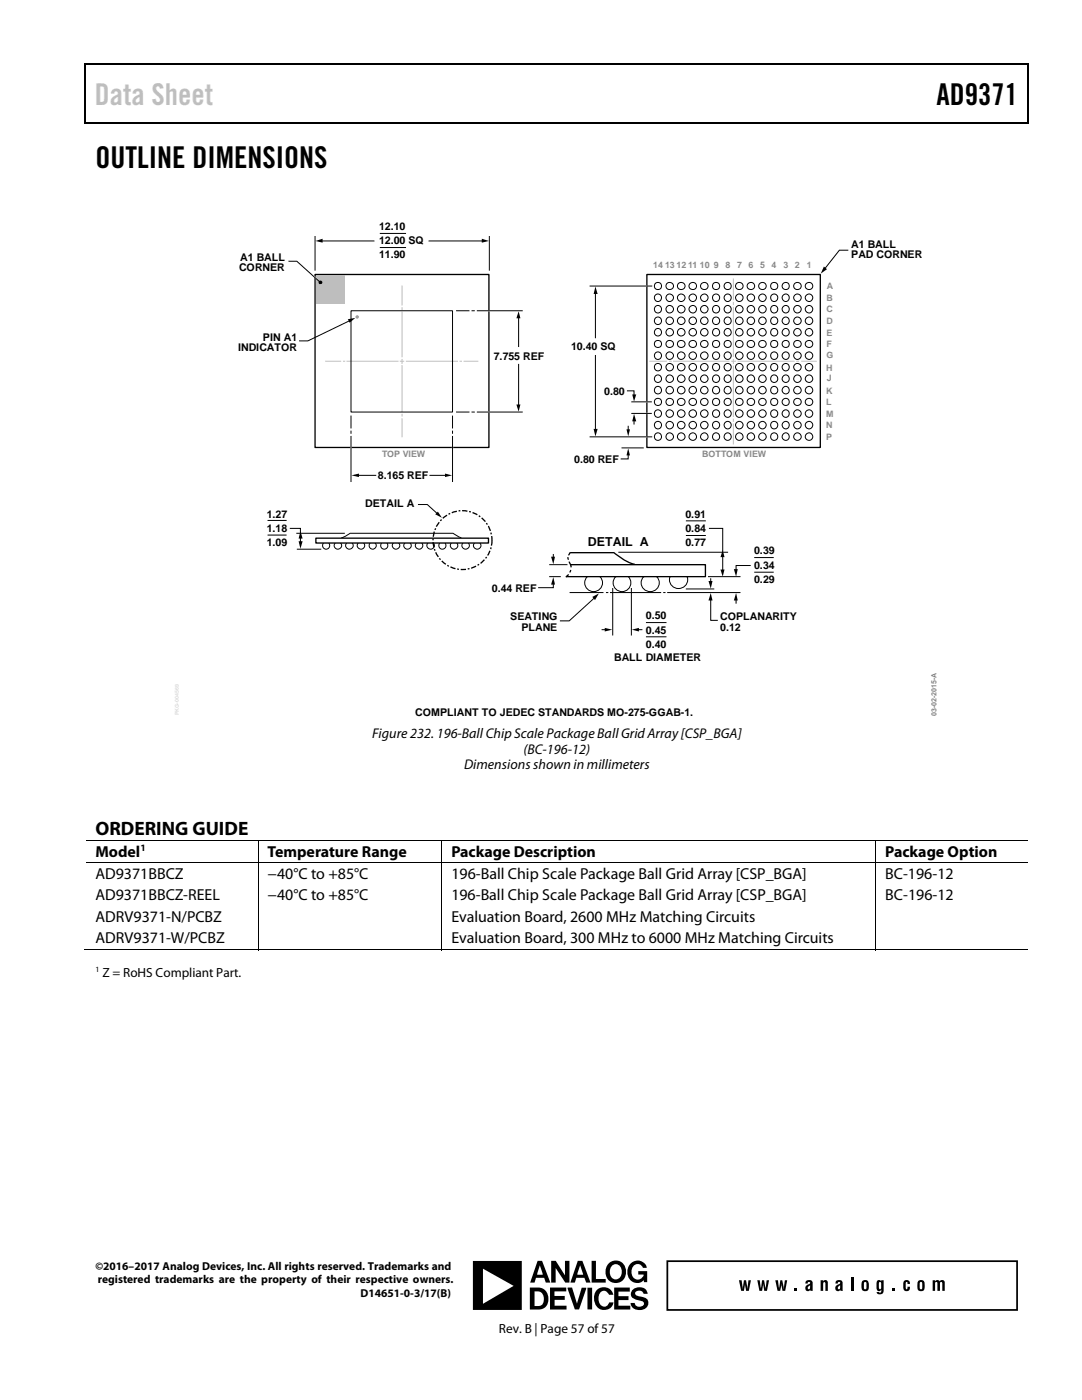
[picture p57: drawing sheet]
<svg xmlns="http://www.w3.org/2000/svg" width="216mm" height="279mm" viewBox="0 0 216 279" stroke-linecap="round" stroke-linejoin="round" font-family="sans-serif">
<defs><g id="words">
<text font-size="6" fill="#c0c0c0" x="18.9" y="21">Data Sheet</text>
<g font-size="6">
<text x="186.9" y="21">AD9371</text>
<text x="19" y="33.6">OUTLINE DIMENSIONS</text>
</g>
<text font-size="3.9" x="19" y="166.6">ORDERING GUIDE</text>
<g font-size="3.2">
<text x="19" y="170.9">Model</text>
<text x="53.4" y="170.9">Temperature Range</text>
<text x="90.1" y="170.9">Package Description</text>
<text x="176.6" y="170.9">Package Option</text>
<text x="19" y="175.4">AD9371BBCZ</text>
<text x="19" y="179.7">AD9371BBCZ-REEL</text>
<text x="53.4" y="179.7">−40°C to +85°C</text>
<text x="53.4" y="175.4">−40°C to +85°C</text>
<text x="90.1" y="179.7">196-Ball Chip Scale Package Ball Grid Array [CSP_BGA]</text>
<text x="90.1" y="175.4">196-Ball Chip Scale Package Ball Grid Array [CSP_BGA]</text>
<text x="176.6" y="175.4">BC-196-12</text>
<text x="176.7" y="179.7">BC-196-12</text>
<text x="19" y="184">ADRV9371-N/PCBZ</text>
<text x="90.1" y="184">Evaluation Board, 2600 MHz Matching Circuits</text>
<text x="19" y="188.3">ADRV9371-W/PCBZ</text>
<text x="90.1" y="188.3">Evaluation Board, 300 MHz to 6000 MHz Matching Circuits</text>
</g>
<g font-size="2.8">
<text x="74.3" y="147.2">Figure 232. 196-Ball Chip Scale Package Ball Grid Array [CSP_BGA]</text>
<text x="92.6" y="153.5">Dimensions shown in millimeters</text>
<text x="104.5" y="150.4">(BC-196-12)</text>
</g>
<g font-size="2.6">
<text x="20.4" y="195">Z = RoHS Compliant Part.</text>
<text x="99.5" y="266">Rev. B | Page 57 of 57</text>
</g>
<text font-size="2.5" x="117.3" y="109">DETAIL A</text>
<g font-size="2.3">
<text x="19" y="253.5">©2016–2017 Analog Devices, Inc. All rights reserved. Trademarks and</text>
<text x="19.5" y="256.1">registered trademarks are the property of their respective owners.</text>
<text x="71.9" y="258.8">D14651-0-3/17(B)</text>
</g>
<g font-size="2.1">
<text x="75.7" y="45.9">12.10</text>
<text x="47.9" y="52">A1 BALL</text>
<text x="75.7" y="48.7">12.00 SQ</text>
<text x="75.7" y="51.6">11.90</text>
<text x="169.9" y="49.4">A1 BALL</text>
<text x="169.9" y="51.5">PAD CORNER</text>
<text x="47.7" y="54.2">CORNER</text>
<text x="47.5" y="70.1">INDICATOR</text>
<text x="52.5" y="68">PIN A1</text>
<text x="98.6" y="71.8">7.755 REF</text>
<text x="114" y="69.9">10.40 SQ</text>
<text x="120.6" y="78.8">0.80</text>
<text x="75.4" y="95.5">8.165 REF</text>
<text x="114.6" y="92.3">0.80 REF</text>
<text x="72.9" y="101.1">DETAIL A</text>
<text x="53.2" y="103.3">1.27</text>
<text x="53.2" y="106.1">1.18</text>
<text x="136.8" y="103.3">0.91</text>
<text x="136.8" y="106.2">0.84</text>
<text x="53.2" y="109">1.09</text>
<text x="136.8" y="109">0.77</text>
<text x="150.5" y="110.7">0.39</text>
<text x="150.5" y="113.5">0.34</text>
<text x="98.1" y="118.1">0.44 REF</text>
<text x="150.5" y="116.3">0.29</text>
<text x="101.8" y="123.8">SEATING</text>
<text x="104.1" y="125.9">PLANE</text>
<text x="128.9" y="123.6">0.50</text>
<text x="143.7" y="123.8">COPLANARITY</text>
<text x="143.7" y="125.9">0.12</text>
<text x="122.6" y="132">BALL DIAMETER</text>
<text x="128.9" y="126.4">0.45</text>
<text x="128.9" y="129.3">0.40</text>
<text x="82.9" y="142.9">COMPLIANT TO JEDEC STANDARDS MO-275-GGAB-1.</text>
</g>
<text font-size="1.9" x="28" y="169.9">1</text>
<g font-size="1.8" fill="#888">
<text x="130.3" y="53.6">14</text>
<text x="132.7" y="53.6">13</text>
<text x="135" y="53.6">12</text>
<text x="137.3" y="53.6">11</text>
<text x="139.7" y="53.6">10</text>
<text x="142.4" y="53.6">9</text>
<text x="144.8" y="53.6">8</text>
<text x="147.1" y="53.6">7</text>
<text x="149.3" y="53.6">6</text>
<text x="151.7" y="53.6">5</text>
<text x="153.9" y="53.6">4</text>
<text x="156.3" y="53.6">3</text>
<text x="158.6" y="53.6">2</text>
<text x="161" y="53.6">1</text>
<text x="165" y="57.7">A</text>
<text x="164.9" y="60">B</text>
<text x="164.9" y="64.6">D</text>
<text x="164.9" y="62.4">C</text>
<text x="164.9" y="67">E</text>
<text x="164.9" y="69.3">F</text>
<text x="164.9" y="71.5">G</text>
<text x="164.9" y="74">H</text>
<text x="165" y="76.1">J</text>
<text x="164.9" y="78.5">K</text>
<text x="164.9" y="80.9">L</text>
<text x="164.9" y="83.1">M</text>
<text x="164.9" y="85.5">N</text>
<text x="164.9" y="87.7">P</text>
<text x="76.2" y="91.1">TOP VIEW</text>
<text x="140.1" y="91.3">BOTTOM VIEW</text>
</g>
<text font-size="1.6" x="19" y="194.1">1</text>
<text font-size="1.4" fill="#808080" x="186.9" y="142.9" transform="rotate(-90 186.9 142.9)">03-02-2015-A</text>
</g></defs>
<path d="M16.9 12.7h.2v1h-.2zM205.1 12.7h.2v1h-.2zM205.1 12.7h.2v.3h-.2zM82.3 24.4h.2v.3h-.2zM205.1 24.4h.2v.3h-.2z" fill="#000"/>
<path d="M16.9 12.8h188.2M17 13.7v11M205.2 13.7v11M205.1 24.5h-188.2" fill="none" stroke="#000" stroke-width=".25"/>
<path d="M129.1 54.8h34.6v34.5h-34.6z" fill="none" stroke="#000" stroke-width=".26"/>
<g fill="none" stroke="#000" stroke-width=".2">
<path d="M62.9 47.2v6.7M75.9 46.6h5M75.9 49.4h5M97.6 47.2v6.7M59.2 106.4h9.5M59.3 109.6h4.7M109.7 115.1h2.1M109.7 112.7h3.4M113.7 118.3h6.6M121 118.3h.3M121.8 118.3h10M123.5 110.2h21.7"/>
<path d="M132.4 118.3h.3M133.2 118.3h14.5M136.9 117.5h5.5M141.4 115.1h6.3M129 124.2h3.9M129 127.1h3.9"/>
</g>
<path d="M85.5 48.1h10.9" fill="none" stroke="#010101" stroke-width=".2"/>
<path d="M96.1 47.6l1.5 .5-1.5 .3z" fill="#010101"/>
<path d="M64.1 48.1h10.6" fill="none" stroke="#010101" stroke-width=".2"/>
<path d="M62.9 48.1l1.5-.5v.8z" fill="#010101"/>
<g fill="none" stroke="#bcbec0" stroke-width=".2">
<path d="M80.2 57.1v3.8M146.3 55.7v4.1M65 72.1h3M68.5 72.1h.3M69.2 72.1h10.2M79.9 72.1h.7M80.2 61.4v.4M80.2 62.3v8.9M80.2 71.7v.8M80.2 73v9.1M81.1 72.1h10.2M91.8 72.1h.3"/>
<path d="M92.6 72.1h2.8M129.7 72.1h3.3M133.6 72.1h.3M134.4 72.1h11.1M146 72.1h.8M146.3 60.3v.5M146.3 61.3v9.8M146.3 71.7v.8M146.3 73.1v10M147.3 72.1h11.2M159 72.1h.3M160 72.1h2.9"/>
<path d="M80.2 82.7v.3M80.2 83.6v3.6M146.3 83.7v.4M146.3 84.6v4"/>
</g>
<g fill="none" stroke="#000" stroke-width=".2">
<path d="M117.8 57.1h12.2M117.8 87.2h12.2M124.1 89.4h4.3M126.1 82.5h3.9M126.1 80.2h3.9M53.4 103.9h3.8M53.4 106.8h3.8M57.8 105.5h2.1v.9M59.9 107.2v1.1M83.4 100.7h1.9l2 1.8M110.4 110.7v.8M110.4 116.4v.9h-3"/>
<path d="M118.6 119.3l-5 4.6h-1.9M122.3 117.5v9.2M126 117.5v9.2M141.5 105.5h2.7v4.6M141.8 119.6v4.2h1.4M141.8 115.5v.7M144.2 110.9v3M146.9 119.6v.8M149.8 112.9h-2.9v.9M120 125.7h.9M127.2 125.7h1"/>
</g>
<g fill="#000">
<path d="M59.6 108h.8l-.5 1.5zM59.9 106l.5 1.5h-.8zM87.4 102.1l.8 1.2-1.4-.7zM110 111.1h.7l-.3 1.5zM110.4 115.2l.3 1.5h-.7zM118.2 119.1l1.3-.7-.8 1.4zM141.4 116h.8l-.4 1.5zM141.8 118.3l.4 1.5h-.8zM143.8 113.7h.8l-.4 1.4zM144.2 109.8l.4 1.4h-.8zM146.4 113.6h.8l-.3 1.5zM146.9 118.3l.3 1.5h-.8z"/>
<path d="M120.7 125.3l1.5 .4-1.5 .3zM126.1 125.7l1.4-.4v.7z"/>
</g>
<path d="M128.5 57.1h.6M128.5 87.2h.6M129 82.5h.6M129 80.2h.6" fill="none" stroke="#fff" stroke-width=".26"/>
<path d="M118.8 58.4v9.1" fill="none" stroke="#010101" stroke-width=".2"/>
<path d="M118.8 57.2l.5 1.5h-.9z" fill="#010101"/>
<path d="M118.8 70.8v15.1" fill="none" stroke="#010101" stroke-width=".2"/>
<path d="M118.4 85.6h.9l-.5 1.5z" fill="#010101"/>
<path d="M103.5 63.3v6" fill="none" stroke="#010101" stroke-width=".2"/>
<path d="M103.5 62.1l.3 1.4h-.8z" fill="#010101"/>
<path d="M103.5 72.6v8.4" fill="none" stroke="#010101" stroke-width=".2"/>
<path d="M103 80.7h.8l-.3 1.4z" fill="#010101"/>
<path d="M85.7 94.9h3.4" fill="none" stroke="#010101" stroke-width=".2"/>
<path d="M88.8 94.5l1.4 .4-1.4 .3z" fill="#010101"/>
<path d="M71.4 94.9h3.7" fill="none" stroke="#010101" stroke-width=".2"/>
<path d="M70.1 94.9l1.5-.4v.7z" fill="#010101"/>
<g fill="none" stroke="#000" stroke-width=".2">
<path d="M169.3 49.9h-1.8l-2.9 3.7M91.1 62h2.5M94.2 62h.4M95.3 62h8.9M125.1 78h1.4v1M70 83v2.4M70 86v.5M70 87.1v9M90.3 83v2.4M90.3 86v.5M90.3 87.1v9M91.1 82.2h2.5"/>
<path d="M94.2 82.2h.4M95.3 82.2h8.9M125.3 90.6v1h-1.5M125.3 85.1v.8M126.5 83.8v.8M136.9 103.9h3.9M136.9 106.9h3.9M150.5 111.3h3.9M150.5 114.2h3.9"/>
<circle cx="131.3" cy="59.4" r=".73"/>
<circle cx="131.3" cy="57.1" r=".72"/>
<circle cx="133.6" cy="59.4" r=".75"/>
<circle cx="133.6" cy="57.1" r=".74"/>
<circle cx="135.9" cy="59.4" r=".76"/>
<circle cx="135.9" cy="57.1" r=".75"/>
<circle cx="138.2" cy="59.4" r=".74"/>
<circle cx="138.2" cy="57.1" r=".73"/>
<circle cx="140.5" cy="59.4" r=".74"/>
<circle cx="140.6" cy="57.1" r=".73"/>
<circle cx="142.9" cy="59.4" r=".74"/>
<circle cx="142.9" cy="57.1" r=".72"/>
<circle cx="145.2" cy="59.4" r=".72"/>
<circle cx="145.2" cy="57.1" r=".71"/>
<circle cx="147.5" cy="59.4" r=".75"/>
<circle cx="147.5" cy="57.1" r=".74"/>
<circle cx="149.8" cy="59.4" r=".74"/>
<circle cx="149.8" cy="57.1" r=".73"/>
<circle cx="152.1" cy="59.4" r=".74"/>
<circle cx="152.2" cy="57.1" r=".73"/>
<circle cx="154.5" cy="59.4" r=".74"/>
<circle cx="154.5" cy="57.1" r=".72"/>
<circle cx="156.8" cy="59.4" r=".72"/>
<circle cx="156.8" cy="57.1" r=".71"/>
<circle cx="159.1" cy="59.4" r=".75"/>
<circle cx="159.1" cy="57.1" r=".74"/>
<circle cx="161.4" cy="59.4" r=".74"/>
<circle cx="161.4" cy="57.1" r=".73"/>
<circle cx="131.3" cy="64" r=".73"/>
<circle cx="131.3" cy="61.7" r=".73"/>
<circle cx="131.3" cy="71" r=".73"/>
<circle cx="131.3" cy="77.9" r=".73"/>
<circle cx="131.3" cy="66.3" r=".73"/>
<circle cx="131.3" cy="75.6" r=".73"/>
<circle cx="131.3" cy="73.3" r=".73"/>
<circle cx="131.3" cy="68.6" r=".72"/>
<circle cx="133.6" cy="61.7" r=".75"/>
<circle cx="133.6" cy="64" r=".75"/>
<circle cx="133.6" cy="71" r=".75"/>
<circle cx="133.6" cy="77.9" r=".75"/>
<circle cx="133.6" cy="73.3" r=".75"/>
<circle cx="133.6" cy="66.3" r=".75"/>
<circle cx="133.6" cy="75.6" r=".75"/>
<circle cx="133.6" cy="68.6" r=".74"/>
<circle cx="135.9" cy="61.7" r=".76"/>
<circle cx="135.9" cy="64" r=".76"/>
<circle cx="135.9" cy="71" r=".76"/>
<circle cx="135.9" cy="77.9" r=".76"/>
<circle cx="135.9" cy="73.3" r=".75"/>
<circle cx="135.9" cy="75.6" r=".75"/>
<circle cx="135.9" cy="66.3" r=".75"/>
<circle cx="135.9" cy="68.6" r=".74"/>
<circle cx="138.2" cy="61.7" r=".74"/>
<circle cx="138.2" cy="64" r=".74"/>
<circle cx="138.2" cy="71" r=".74"/>
<circle cx="138.2" cy="73.3" r=".74"/>
<circle cx="138.2" cy="77.9" r=".74"/>
<circle cx="138.2" cy="75.6" r=".74"/>
<circle cx="138.2" cy="66.3" r=".74"/>
<circle cx="138.3" cy="68.6" r=".73"/>
<circle cx="140.5" cy="61.7" r=".74"/>
<circle cx="140.5" cy="64" r=".74"/>
<circle cx="140.5" cy="71" r=".74"/>
<circle cx="140.5" cy="73.3" r=".74"/>
<circle cx="140.5" cy="77.9" r=".74"/>
<circle cx="140.5" cy="66.3" r=".74"/>
<circle cx="140.5" cy="75.6" r=".74"/>
<circle cx="140.6" cy="68.6" r=".73"/>
<circle cx="142.9" cy="64" r=".73"/>
<circle cx="142.9" cy="61.7" r=".74"/>
<circle cx="142.9" cy="71" r=".73"/>
<circle cx="142.9" cy="77.9" r=".73"/>
<circle cx="142.9" cy="73.3" r=".73"/>
<circle cx="142.9" cy="66.3" r=".73"/>
<circle cx="142.9" cy="75.6" r=".73"/>
<circle cx="142.9" cy="68.6" r=".72"/>
<circle cx="145.2" cy="64" r=".72"/>
<circle cx="145.2" cy="61.7" r=".72"/>
<circle cx="145.2" cy="71" r=".72"/>
<circle cx="145.2" cy="77.9" r=".72"/>
<circle cx="145.2" cy="75.6" r=".72"/>
<circle cx="145.2" cy="66.3" r=".72"/>
<circle cx="145.2" cy="73.3" r=".72"/>
<circle cx="145.2" cy="68.6" r=".71"/>
<circle cx="147.5" cy="61.7" r=".75"/>
<circle cx="147.5" cy="64" r=".75"/>
<circle cx="147.5" cy="71" r=".75"/>
<circle cx="147.5" cy="77.9" r=".75"/>
<circle cx="147.5" cy="73.3" r=".75"/>
<circle cx="147.5" cy="66.3" r=".75"/>
<circle cx="147.5" cy="75.6" r=".75"/>
<circle cx="147.5" cy="68.6" r=".74"/>
<circle cx="149.8" cy="61.7" r=".74"/>
<circle cx="149.8" cy="64" r=".74"/>
<circle cx="149.8" cy="71" r=".74"/>
<circle cx="149.8" cy="73.3" r=".74"/>
<circle cx="149.8" cy="77.9" r=".74"/>
<circle cx="149.8" cy="75.6" r=".74"/>
<circle cx="149.8" cy="66.3" r=".74"/>
<circle cx="149.8" cy="68.6" r=".73"/>
<circle cx="152.1" cy="61.7" r=".74"/>
<circle cx="152.1" cy="64" r=".74"/>
<circle cx="152.1" cy="71" r=".74"/>
<circle cx="152.1" cy="73.3" r=".74"/>
<circle cx="152.1" cy="77.9" r=".74"/>
<circle cx="152.1" cy="75.6" r=".74"/>
<circle cx="152.1" cy="66.3" r=".74"/>
<circle cx="152.2" cy="68.6" r=".73"/>
<circle cx="154.5" cy="64" r=".73"/>
<circle cx="154.5" cy="61.7" r=".74"/>
<circle cx="154.5" cy="71" r=".73"/>
<circle cx="154.5" cy="77.9" r=".73"/>
<circle cx="154.5" cy="73.3" r=".73"/>
<circle cx="154.5" cy="66.3" r=".73"/>
<circle cx="154.5" cy="75.6" r=".73"/>
<circle cx="154.5" cy="68.6" r=".72"/>
<circle cx="156.8" cy="64" r=".72"/>
<circle cx="156.8" cy="61.7" r=".72"/>
<circle cx="156.8" cy="71" r=".72"/>
<circle cx="156.8" cy="77.9" r=".72"/>
<circle cx="156.8" cy="75.6" r=".72"/>
<circle cx="156.8" cy="66.3" r=".72"/>
<circle cx="156.8" cy="73.3" r=".72"/>
<circle cx="156.8" cy="68.6" r=".71"/>
<circle cx="159.1" cy="61.7" r=".75"/>
<circle cx="159.1" cy="64" r=".75"/>
<circle cx="159.1" cy="71" r=".75"/>
<circle cx="159.1" cy="77.9" r=".75"/>
<circle cx="159.1" cy="73.3" r=".75"/>
<circle cx="159.1" cy="66.3" r=".75"/>
<circle cx="159.1" cy="75.6" r=".75"/>
<circle cx="159.1" cy="68.6" r=".74"/>
<circle cx="161.4" cy="61.7" r=".74"/>
<circle cx="161.4" cy="64" r=".74"/>
<circle cx="161.4" cy="71" r=".74"/>
<circle cx="161.4" cy="73.3" r=".74"/>
<circle cx="161.4" cy="77.9" r=".74"/>
<circle cx="161.4" cy="66.3" r=".74"/>
<circle cx="161.4" cy="75.6" r=".74"/>
<circle cx="161.4" cy="68.6" r=".73"/>
<circle cx="131.3" cy="82.6" r=".73"/>
<circle cx="131.3" cy="84.9" r=".73"/>
<circle cx="131.3" cy="87.2" r=".73"/>
<circle cx="131.3" cy="80.2" r=".72"/>
<circle cx="133.6" cy="82.5" r=".75"/>
<circle cx="133.6" cy="84.8" r=".75"/>
<circle cx="133.6" cy="87.1" r=".75"/>
<circle cx="133.6" cy="80.2" r=".74"/>
<circle cx="135.9" cy="82.5" r=".76"/>
<circle cx="135.9" cy="84.8" r=".76"/>
<circle cx="135.9" cy="87.1" r=".76"/>
<circle cx="135.9" cy="80.2" r=".75"/>
<circle cx="138.2" cy="82.5" r=".74"/>
<circle cx="138.2" cy="84.8" r=".74"/>
<circle cx="138.2" cy="87.1" r=".74"/>
<circle cx="138.2" cy="80.2" r=".73"/>
<circle cx="140.5" cy="82.5" r=".74"/>
<circle cx="140.5" cy="84.8" r=".74"/>
<circle cx="140.5" cy="87.1" r=".74"/>
<circle cx="140.6" cy="80.2" r=".73"/>
<circle cx="142.9" cy="82.6" r=".74"/>
<circle cx="142.9" cy="84.9" r=".74"/>
<circle cx="142.9" cy="87.1" r=".73"/>
<circle cx="142.9" cy="80.2" r=".72"/>
<circle cx="145.2" cy="82.6" r=".72"/>
<circle cx="145.2" cy="84.9" r=".72"/>
<circle cx="145.2" cy="87.2" r=".72"/>
<circle cx="145.2" cy="80.2" r=".71"/>
<circle cx="147.5" cy="82.5" r=".75"/>
<circle cx="147.5" cy="84.8" r=".75"/>
<circle cx="147.5" cy="87.1" r=".75"/>
<circle cx="147.5" cy="80.2" r=".74"/>
<circle cx="149.8" cy="82.5" r=".74"/>
<circle cx="149.8" cy="84.8" r=".74"/>
<circle cx="149.8" cy="87.1" r=".74"/>
<circle cx="149.8" cy="80.2" r=".73"/>
<circle cx="152.1" cy="82.5" r=".74"/>
<circle cx="152.1" cy="84.8" r=".74"/>
<circle cx="152.1" cy="87.1" r=".74"/>
<circle cx="152.2" cy="80.2" r=".73"/>
<circle cx="154.5" cy="82.6" r=".74"/>
<circle cx="154.5" cy="84.9" r=".74"/>
<circle cx="154.5" cy="87.1" r=".73"/>
<circle cx="154.5" cy="80.2" r=".72"/>
<circle cx="156.8" cy="82.6" r=".72"/>
<circle cx="156.8" cy="84.9" r=".72"/>
<circle cx="156.8" cy="87.2" r=".72"/>
<circle cx="156.8" cy="80.2" r=".71"/>
<circle cx="159.1" cy="82.5" r=".75"/>
<circle cx="159.1" cy="84.8" r=".75"/>
<circle cx="159.1" cy="87.1" r=".75"/>
<circle cx="159.1" cy="80.2" r=".74"/>
<circle cx="161.4" cy="82.5" r=".74"/>
<circle cx="161.4" cy="84.8" r=".74"/>
<circle cx="161.4" cy="87.1" r=".74"/>
<circle cx="161.4" cy="80.2" r=".73"/>
<circle cx="65.1" cy="108.9" r=".73"/>
<circle cx="67.4" cy="108.9" r=".75"/>
<circle cx="69.7" cy="108.9" r=".75"/>
<circle cx="72" cy="108.9" r=".74"/>
<circle cx="74.4" cy="108.9" r=".73"/>
<circle cx="76.7" cy="108.9" r=".73"/>
<circle cx="79" cy="108.9" r=".75"/>
<circle cx="81.3" cy="108.9" r=".75"/>
<circle cx="83.6" cy="108.9" r=".74"/>
<circle cx="85.9" cy="108.9" r=".74"/>
<circle cx="88.3" cy="108.9" r=".73"/>
<circle cx="90.6" cy="108.9" r=".75"/>
<circle cx="92.9" cy="108.9" r=".75"/>
<circle cx="95.2" cy="108.9" r=".74"/>
</g>
<path d="M164.4 53.2l.6 .5-1.2 .9zM126.2 78.7h.8l-.5 1.4zM125 85.7h.7l-.4 1.4zM125.3 89.5l.4 1.4h-.7zM126.5 82.6l.5 1.5h-.8z" fill="#000"/>
<path d="M62.9 54.8h34.7v34.5h-34.7z" fill="none" stroke="#000" stroke-width=".26"/>
<path d="M97.3 62h.6M70 89.1v.6M90.3 89.1v.6M97.3 82.2h.6" fill="none" stroke="#fff" stroke-width=".26"/>
<path d="M63 107.4h34.5v1h-34.5z" fill="#fff" stroke="#000" stroke-width=".26"/>
<g fill="none" stroke="#000" stroke-width=".2">
<path d="M68.2 107.3l1.6-.9h19.6a1.77 1.77 0 0 1 1.8 .6l.8 .3"/>
<circle cx="118.5" cy="116.3" r="1.77"/>
<circle cx="124.1" cy="116.3" r="1.76"/>
<circle cx="129.8" cy="116.3" r="1.79"/>
<circle cx="135.4" cy="115.7" r="1.8"/>
</g>
<path d="M113.9 112.7h26.9v2.4h-27.8z" fill="#fff"/>
<path d="M113.4 114.7l-.3 .4M113.7 110.3l-.2 .4M113.9 112.7h26.9v2.4h-27.8M113.9 110.3h8.6a12.5 12.5 0 0 0 4.1 2.3" fill="none" stroke="#000" stroke-width=".26"/>
<path d="M70 62h20.3v20.2h-20.3z" fill="none" stroke="#000" stroke-width=".2"/>
<circle cx="92.3" cy="107.8" r="5.9" fill="none" stroke="#000" stroke-width=".26" stroke-dasharray="1.1 .4 .4 .4" stroke-linecap="butt"/>
<path d="M113.3 111.3l.2 .6" fill="none" stroke="#000" stroke-width=".26" stroke-dasharray=".4 .7"/>
<path d="M113.6 112.2a1.9 1.9 0 0 1 0 2.2" fill="none" stroke="#000" stroke-width=".26" stroke-dasharray="1.1 .7 .4 .7"/>
<path d="M63.1 55h5.7v5.6h-5.7z" fill="#bcbec0"/>
<path d="M62.6 55.1l.6 .6" fill="none" stroke="#fff" stroke-width=".26"/>
<path d="M57.6 52.1h1.6l4.7 4.3M69.8 64l-8.4 4h-1.7" fill="none" stroke="#000" stroke-width=".2"/>
<g fill="#000">
<path d="M69.4 63.7l1.5-.3-1.1 1z"/>
<circle cx="63.9" cy="56.4" r=".38"/>
</g>
<circle cx="71.3" cy="63.3" r=".35" fill="#9d9fa2"/>
<path d="M17.1 167.7h188M17.1 172.2h188M51.5 167.7v4.4M51.5 172.3v17.4M88.2 167.7v4.4M88.2 172.3v17.4M174.7 167.7v4.4M174.7 172.3v17.4M16.9 189.6h34.5M51.6 189.6h36.5M88.2 189.6h86.4M174.8 189.6h30.3" fill="none" stroke="#000" stroke-width=".2"/>
<g fill="#000">
<path d="M147.4 255.5h.6l.2 1.8 .2-1.8h.5l.2 1.8 .3-1.8h.4l-.4 2.1h-.5l-.2-1.4-.3 1.4h-.5zM151.1 255.5h.5l.2 1.8 .3-1.8h.4l.3 1.8 .2-1.8h.5l-.5 2.1h-.5l-.2-1.4-.2 1.4h-.6zM154.7 255.5h.5l.2 1.8 .3-1.8h.4l.3 1.8 .2-1.8h.5l-.4 2.1h-.6l-.2-1.4-.2 1.4h-.5zM158.5 257.1h.5v.5h-.5zM163.7 255.5h.6v.2a.49 .49 0 0 1 .8 0l.1 1.9h-.5v-1.6l-.2-.1-.2 .2v1.5h-.6zM169.8 254.8h.5v2.8h-.5zM178.1 257.1h.5v.5h-.5zM180.4 255.6a.68 .68 0 0 1 .8-.1 .68 .68 0 0 1 .4 .7h-.5l-.1-.3h-.2v1.4h.2l.1-.5h.4a.69 .69 0 0 1-.6 .9 .69 .69 0 0 1-.7-.8l.1-1.1zM186.1 255.5h.5v.2l.3-.2h.3l.3 .2a.55 .55 0 0 1 .6-.2 .55 .55 0 0 1 .4 .4v1.7h-.5v-1.6l-.2-.2-.2 .2v1.6h-.6v-1.6l-.2-.2-.2 .2v1.6h-.5z"/>
<path d="M110 251.6h.9l1.8 2.9v-2.9h.9v4.4h-.8l-1.9-3v3h-.9zM118 251.6h.9v3.6h2v.8h-2.9zM115.3 251.6h.9l1.6 4.4h-.8l-.4-1h-1.6l-.3 1h-.9zM107.3 251.6h.9l1.6 4.4h-.9l-.3-1h-1.6l-.3 1h-.9zM121.6 252a2.11 2.11 0 0 1 2.6 0 2.11 2.11 0 0 1 .6 2.5 2.09 2.09 0 0 1-2.6 1.4 2.09 2.09 0 0 1-1.3-2.8zM126 252.1a1.87 1.87 0 0 1 3.1 .9h-.8a1.16 1.16 0 0 0-1.2-.7 1.16 1.16 0 0 0-1 .9 1.37 1.37 0 0 0 .3 1.7 1.37 1.37 0 0 0 1.7 .1l.3-.6h-1v-.7h1.7v2.2h-.6v-.4a1.94 1.94 0 0 1-2.3 .4 1.94 1.94 0 0 1-1-2.1l.3-1.2zM94.4 251.7h9.7v9.7h-9.7zM113.3 257h.9l.9 3.2 1-3.2h.9l-1.5 4.3h-.8zM122.6 257h3.1v.8h-2.3v.9h2v.5v.3h-2v1.1h2.4v.7h-3.2zM109.7 257h3.3v.7h-2.4v.9h2.1v.8h-2v1.2h2.4v.7h-3.4zM105.7 257h1a2.26 2.26 0 0 1 2.7 1.5 2.26 2.26 0 0 1-1.4 2.8h-2.3zM117.2 257h1v4.3h-1zM119.2 257.4a1.93 1.93 0 0 1 3.2 1h-.8a1.07 1.07 0 0 0-1.1-.8 1.07 1.07 0 0 0-1 1 1.69 1.69 0 0 0 1.1 2.2 1.12 1.12 0 0 0 1-.9h.8a1.92 1.92 0 0 1-1.9 1.6 1.92 1.92 0 0 1-1.9-1.6 2.53 2.53 0 0 1 .6-2.5zM126.3 257.3a1.72 1.72 0 0 1 2.9 .9h-.8a.92 .92 0 0 0-.8-.7 .92 .92 0 0 0-.9 .6 1.09 1.09 0 0 0 1.3 .7 1.31 1.31 0 0 1 1.4 1.1 1.31 1.31 0 0 1-1.2 1.5 1.71 1.71 0 0 1-2.4-1.4h.8a.97 .97 0 0 0 .9 .8 .97 .97 0 0 0 1-.6 1.05 1.05 0 0 0-1.2-.7 1.22 1.22 0 0 1-1.3-.8 1.22 1.22 0 0 1 .3-1.4zM115.8 252.5l-.6 1.9h1.2zM107.7 252.5l-.5 1.9h1.1zM122 252.8a1.61 1.61 0 0 0 .9 2.5 1.56 1.56 0 0 0 1.2-1.5 1.56 1.56 0 0 0-1.2-1.5l-.5 .1zM96.4 253.2v7l6.1-3.6zM106.7 257.7v2.9h.7a1.41 1.41 0 0 0 1-2.1 1.62 1.62 0 0 0-1.7-.8z"/>
<path d="M160.8 255.7a.74 .74 0 0 1 .9-.3 .74 .74 0 0 1 .5 .7v1.5h-.5v-.2a.58 .58 0 0 1-.8 .2 .58 .58 0 0 1-.1-.9l.9-.6-.3-.3-.2 .1v.3h-.5zM161.2 256.8l.1 .5 .3-.1v-.7z"/>
<path d="M166.8 255.7a.73 .73 0 0 1 .8-.3 .73 .73 0 0 1 .5 .7l.1 1.5h-.5v-.2a.58 .58 0 0 1-.8 .2 .58 .58 0 0 1-.2-.9l.9-.6v-.2l-.2-.1-.1 .1-.1 .3h-.5zM167.3 256.8l-.1 .4 .2 .1 .2-.1v-.7z"/>
<path d="M172.1 255.7a.74 .74 0 0 1 .8-.2 .74 .74 0 0 1 .5 .7 1.05 1.05 0 0 1-.7 1.5l-.4-.1a1.95 1.95 0 0 1-.2-1.9zM172.5 255.9l-.1 1.2 .3 .2 .2-.2v-1.1l-.1-.1z"/>
<path d="M175 255.6l.6-.1 .2 .2v-.2h.5v1.6a.87 .87 0 0 1-.2 1 .87 .87 0 0 1-1.1 0l-.1-.2 .6 .1a.41 .41 0 0 0 .3-.6 .52 .52 0 0 1-.6 .2 .52 .52 0 0 1-.3-.6zM175.4 255.9v1l.2 .4 .2-.2v-1v-.2z"/>
<path d="M183.2 255.7a.74 .74 0 0 1 .9-.2 .74 .74 0 0 1 .4 .7 1.06 1.06 0 0 1-.7 1.5l-.4-.1a1.52 1.52 0 0 1-.3-1.7zM183.6 255.9l-.1 1.2 .3 .2 .2-.2v-1.1v-.1z"/>
</g>
<path d="M133.2 251.7h69.7v9.7h-69.7z" fill="none" stroke="#000" stroke-width=".35"/>
<use href="#words"/>
</svg>
